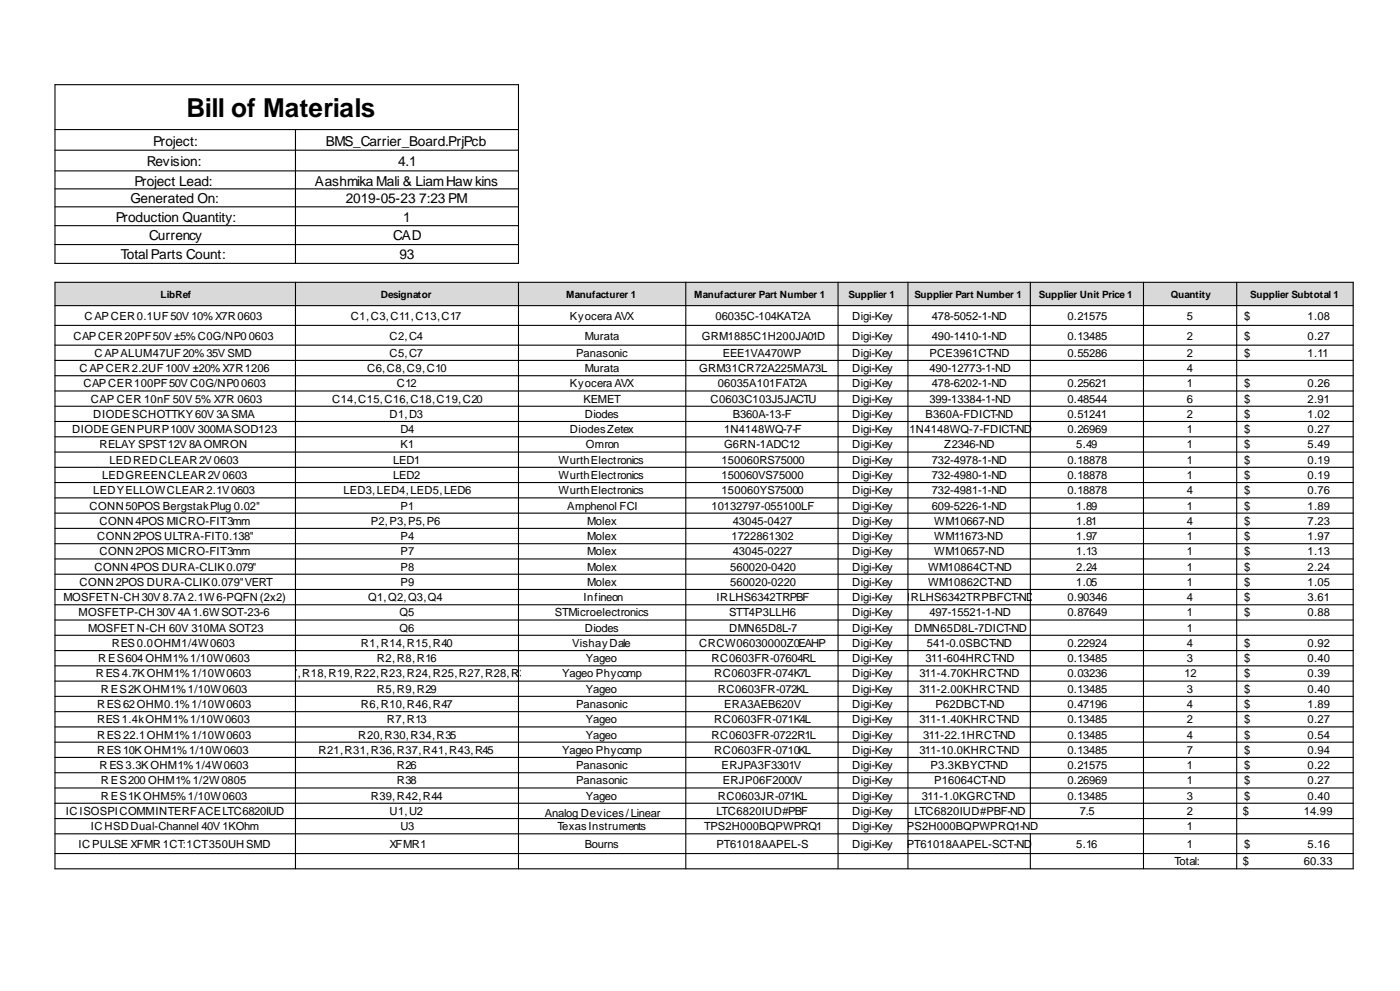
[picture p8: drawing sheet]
<svg xmlns="http://www.w3.org/2000/svg" width="284mm" height="201mm" viewBox="0 0 284 201" stroke-linecap="round" stroke-linejoin="round" font-family="sans-serif">
<defs><g id="words">
<text font-size="5.3" x="37.8" y="23.7">Bill of Materials</text>
<g font-size="2.8">
<text x="31" y="29.5">Project:</text>
<text x="66" y="29.5">BMS_Carrier_Board.PrjPcb</text>
<text x="29.7" y="33.5">Revision:</text>
<text x="80.7" y="33.5">4.1</text>
<text x="26.5" y="41.1">Generated On:</text>
<text x="27.2" y="37.6">Project Lead:</text>
<text x="63.8" y="37.6">Aashmika Mali &amp; LiamHaw kins</text>
<text x="70.1" y="41.1">2019-05-23</text>
<text x="84.9" y="41.1">7:23 PM</text>
<text x="23.4" y="44.9">Production Quantity:</text>
<text x="81.7" y="44.9">1</text>
<text x="24.4" y="52.5">Total Parts Count:</text>
<text x="30.2" y="48.7">Currency</text>
<text x="79.6" y="48.7">CAD</text>
<text x="80.9" y="52.5">93</text>
</g>
<g font-size="2.3">
<text x="17.1" y="64.8">CAPCER0.1UF50V 10% X7R0603</text>
<text x="71.1" y="64.8">C1,C3,C11,C13,C17</text>
<text x="115.4" y="64.8">Kyocera AVX</text>
<text x="144.9" y="64.8">06035C-104KAT2A</text>
<text x="172.7" y="64.8">Digi-Key</text>
<text x="188.8" y="64.8">478-5052-1-ND</text>
<text x="216.3" y="64.8">0.21575</text>
<text x="240.5" y="64.8">5</text>
<text x="252" y="64.8">$</text>
<text x="264.9" y="64.8">1.08</text>
<text x="14.9" y="68.8">CAPCER20PF50V ±5%C0G/NP00603</text>
<text x="78.9" y="68.8">C2,C4</text>
<text x="118.5" y="68.8">Murata</text>
<text x="142.2" y="68.8">GRM1885C1H200JA01D</text>
<text x="172.7" y="68.8">Digi-Key</text>
<text x="188.8" y="68.8">490-1410-1-ND</text>
<text x="216.3" y="68.8">0.13485</text>
<text x="240.5" y="68.8">2</text>
<text x="252" y="68.8">$</text>
<text x="264.9" y="68.8">0.27</text>
<text x="16.1" y="75.4">CAPCER2.2UF100V ±20% X7R1206</text>
<text x="19.2" y="72.4">CAPALUM47UF20% 35V SMD</text>
<text x="74.4" y="75.4">C6,C8,C9,C10</text>
<text x="78.9" y="72.4">C5,C7</text>
<text x="116.7" y="72.4">Panasonic</text>
<text x="118.5" y="75.4">Murata</text>
<text x="141.7" y="75.4">GRM31CR72A225MA73L</text>
<text x="146.4" y="72.4">EEE1VA470WP</text>
<text x="172.7" y="72.4">Digi-Key</text>
<text x="172.7" y="75.4">Digi-Key</text>
<text x="188.3" y="72.4">PCE3961CT-ND</text>
<text x="188.3" y="75.4">490-12773-1-ND</text>
<text x="216.3" y="72.4">0.55286</text>
<text x="240.5" y="72.4">2</text>
<text x="240.5" y="75.4">4</text>
<text x="252" y="72.4">$</text>
<text x="264.9" y="72.4">1.11</text>
<text x="16.9" y="78.4">CAPCER100PF50V C0G/NP00603</text>
<text x="18.4" y="81.7">CAP CER 10nF 50V 5% X7R 0603</text>
<text x="67.3" y="81.7">C14,C15,C16,C18,C19,C20</text>
<text x="80.4" y="78.4">C12</text>
<text x="115.4" y="78.4">Kyocera AVX</text>
<text x="118.2" y="81.7">KEMET</text>
<text x="143.9" y="81.7">C0603C103J5JACTU</text>
<text x="145.4" y="78.4">06035A101FAT2A</text>
<text x="172.7" y="78.4">Digi-Key</text>
<text x="172.7" y="81.7">Digi-Key</text>
<text x="188.3" y="81.7">399-13384-1-ND</text>
<text x="188.8" y="78.4">478-6202-1-ND</text>
<text x="216.3" y="78.4">0.25621</text>
<text x="216.3" y="81.7">0.48544</text>
<text x="240.5" y="78.4">1</text>
<text x="240.5" y="81.7">6</text>
<text x="252" y="78.4">$</text>
<text x="252" y="81.7">$</text>
<text x="264.9" y="78.4">0.26</text>
<text x="264.9" y="81.7">2.91</text>
<text x="14.6" y="87.8">DIODEGENPURP100V 300MASOD123</text>
<text x="18.9" y="84.7">DIODESCHOTTKY60V 3ASMA</text>
<text x="78.9" y="84.7">D1,D3</text>
<text x="81.2" y="87.8">D4</text>
<text x="115.4" y="87.8">DiodesZetex</text>
<text x="118.5" y="84.7">Diodes</text>
<text x="146.7" y="87.8">1N4148WQ-7-F</text>
<text x="148.5" y="84.7">B360A-13-F</text>
<text x="172.7" y="84.7">Digi-Key</text>
<text x="172.7" y="87.8">Digi-Key</text>
<text x="184.2" y="87.8">1N4148WQ-7-FDICT-ND</text>
<text x="187.5" y="84.7">B360A-FDICT-ND</text>
<text x="216.3" y="84.7">0.51241</text>
<text x="216.3" y="87.8">0.26969</text>
<text x="240.5" y="84.7">2</text>
<text x="240.5" y="87.8">1</text>
<text x="252" y="84.7">$</text>
<text x="252" y="87.8">$</text>
<text x="264.9" y="84.7">1.02</text>
<text x="264.9" y="87.8">0.27</text>
<text x="20.2" y="90.8">RELAY SPST12V 8AOMRON</text>
<text x="22.2" y="94.1">LEDREDCLEAR2V0603</text>
<text x="79.6" y="94.1">LED1</text>
<text x="81.2" y="90.8">K1</text>
<text x="113.2" y="94.1">WurthElectronics</text>
<text x="118.7" y="90.8">Omron</text>
<text x="146.2" y="94.1">150060RS75000</text>
<text x="146.7" y="90.8">G6RN-1ADC12</text>
<text x="172.7" y="90.8">Digi-Key</text>
<text x="172.7" y="94.1">Digi-Key</text>
<text x="188.8" y="94.1">732-4978-1-ND</text>
<text x="191.3" y="90.8">Z2346-ND</text>
<text x="216.3" y="94.1">0.18878</text>
<text x="218" y="90.8">5.49</text>
<text x="240.5" y="90.8">1</text>
<text x="240.5" y="94.1">1</text>
<text x="252" y="90.8">$</text>
<text x="252" y="94.1">$</text>
<text x="264.9" y="90.8">5.49</text>
<text x="264.9" y="94.1">0.19</text>
<text x="18.9" y="100.1">LEDYELLOWCLEAR2.1V0603</text>
<text x="20.7" y="97.1">LEDGREENCLEAR2V0603</text>
<text x="69.6" y="100.1">LED3,LED4,LED5,LED6</text>
<text x="79.6" y="97.1">LED2</text>
<text x="113.2" y="97.1">WurthElectronics</text>
<text x="113.2" y="100.1">WurthElectronics</text>
<text x="146.2" y="97.1">150060VS75000</text>
<text x="146.2" y="100.1">150060YS75000</text>
<text x="172.7" y="97.1">Digi-Key</text>
<text x="172.7" y="100.1">Digi-Key</text>
<text x="188.8" y="97.1">732-4980-1-ND</text>
<text x="188.8" y="100.1">732-4981-1-ND</text>
<text x="216.3" y="97.1">0.18878</text>
<text x="216.3" y="100.1">0.18878</text>
<text x="240.5" y="97.1">1</text>
<text x="240.5" y="100.1">4</text>
<text x="252" y="97.1">$</text>
<text x="252" y="100.1">$</text>
<text x="264.9" y="97.1">0.19</text>
<text x="264.9" y="100.1">0.76</text>
<text x="18.1" y="103.4">CONN50POS BergstakPlug 0.02&quot;</text>
<text x="20.2" y="106.4">CONN4POS MICRO-FIT3mm</text>
<text x="75.1" y="106.4">P2,P3,P5,P6</text>
<text x="81.2" y="103.4">P1</text>
<text x="114.9" y="103.4">Amphenol FCI</text>
<text x="119" y="106.4">Molex</text>
<text x="144.2" y="103.4">10132797-055100LF</text>
<text x="148.5" y="106.4">43045-0427</text>
<text x="172.7" y="103.4">Digi-Key</text>
<text x="172.7" y="106.4">Digi-Key</text>
<text x="188.8" y="103.4">609-5226-1-ND</text>
<text x="189.3" y="106.4">WM10667-ND</text>
<text x="218" y="103.4">1.89</text>
<text x="218" y="106.4">1.81</text>
<text x="240.5" y="103.4">1</text>
<text x="240.5" y="106.4">4</text>
<text x="252" y="103.4">$</text>
<text x="252" y="106.4">$</text>
<text x="264.9" y="103.4">1.89</text>
<text x="264.9" y="106.4">7.23</text>
<text x="19.7" y="109.4">CONN2POS ULTRA-FIT0.138&quot;</text>
<text x="20.2" y="112.5">CONN2POS MICRO-FIT3mm</text>
<text x="81.2" y="109.4">P4</text>
<text x="81.2" y="112.5">P7</text>
<text x="119" y="109.4">Molex</text>
<text x="119" y="112.5">Molex</text>
<text x="148.2" y="109.4">1722861302</text>
<text x="148.5" y="112.5">43045-0227</text>
<text x="172.7" y="109.4">Digi-Key</text>
<text x="172.7" y="112.5">Digi-Key</text>
<text x="189.3" y="109.4">WM11673-ND</text>
<text x="189.3" y="112.5">WM10657-ND</text>
<text x="218" y="109.4">1.97</text>
<text x="218" y="112.5">1.13</text>
<text x="240.5" y="109.4">1</text>
<text x="240.5" y="112.5">1</text>
<text x="252" y="109.4">$</text>
<text x="252" y="112.5">$</text>
<text x="264.9" y="109.4">1.97</text>
<text x="264.9" y="112.5">1.13</text>
<text x="16.1" y="118.8">CONN2POS DURA-CLIK0.079&quot;VERT</text>
<text x="19.2" y="115.7">CONN4POS DURA-CLIK0.079&quot;</text>
<text x="81.2" y="115.7">P8</text>
<text x="81.2" y="118.8">P9</text>
<text x="119" y="115.7">Molex</text>
<text x="119" y="118.8">Molex</text>
<text x="148" y="115.7">560020-0420</text>
<text x="148" y="118.8">560020-0220</text>
<text x="172.7" y="115.7">Digi-Key</text>
<text x="172.7" y="118.8">Digi-Key</text>
<text x="188" y="115.7">WM10864CT-ND</text>
<text x="188" y="118.8">WM10862CT-ND</text>
<text x="218" y="115.7">2.24</text>
<text x="218" y="118.8">1.05</text>
<text x="240.5" y="115.7">1</text>
<text x="240.5" y="118.8">1</text>
<text x="252" y="115.7">$</text>
<text x="252" y="118.8">$</text>
<text x="264.9" y="115.7">2.24</text>
<text x="264.9" y="118.8">1.05</text>
<text x="12.9" y="121.8">MOSFETN-CH30V 8.7A2.1W6-PQFN(2x2)</text>
<text x="15.9" y="124.8">MOSFETP-CH30V 4A1.6WSOT-23-6</text>
<text x="74.6" y="121.8">Q1,Q2,Q3,Q4</text>
<text x="80.9" y="124.8">Q5</text>
<text x="112.4" y="124.8">STMicroelectronics</text>
<text x="118.2" y="121.8">Infineon</text>
<text x="145.2" y="121.8">IRLHS6342TRPBF</text>
<text x="147.7" y="124.8">STT4P3LLH6</text>
<text x="172.7" y="121.8">Digi-Key</text>
<text x="172.7" y="124.8">Digi-Key</text>
<text x="183.7" y="121.8">I</text>
<text x="184.5" y="121.8">RLHS6342TRPBFCT-ND</text>
<text x="188.3" y="124.8">497-15521-1-ND</text>
<text x="216.3" y="121.8">0.90346</text>
<text x="216.3" y="124.8">0.87649</text>
<text x="240.5" y="121.8">4</text>
<text x="240.5" y="124.8">1</text>
<text x="252" y="121.8">$</text>
<text x="252" y="124.8">$</text>
<text x="264.9" y="121.8">3.61</text>
<text x="264.9" y="124.8">0.88</text>
<text x="17.9" y="128.1">MOSFET N-CH 60V 310MA SOT23</text>
<text x="22.7" y="131.1">RES0.0OHM1/4W0603</text>
<text x="73.1" y="131.1">R1,R14,R15,R40</text>
<text x="80.9" y="128.1">Q6</text>
<text x="115.9" y="131.1">VishayDale</text>
<text x="118.5" y="128.1">Diodes</text>
<text x="141.7" y="131.1">CRCW06030000Z0EAHP</text>
<text x="147.7" y="128.1">DMN65D8L-7</text>
<text x="172.7" y="128.1">Digi-Key</text>
<text x="172.7" y="131.1">Digi-Key</text>
<text x="185.3" y="128.1">DMN65D8L-7DICT-ND</text>
<text x="187.8" y="131.1">541-0.0SBCT-ND</text>
<text x="216.3" y="131.1">0.22924</text>
<text x="240.5" y="128.1">1</text>
<text x="240.5" y="131.1">4</text>
<text x="252" y="131.1">$</text>
<text x="264.9" y="131.1">0.92</text>
<text x="19.4" y="137.2">RES4.7KOHM1%1/10W0603 R4,R17,R18,R19,R22,R23,R24,R25,R27,R28,R</text>
<text x="19.9" y="134.1">RES604 OHM1%1/10W0603</text>
<text x="76.4" y="134.1">R2,R8,R16</text>
<text x="105.3" y="137.2">32,R33 Yageo Phycomp</text>
<text x="118.7" y="134.1">Yageo</text>
<text x="144.2" y="134.1">RC0603FR-07604RL</text>
<text x="144.7" y="137.2">RC0603FR-074K7L</text>
<text x="172.7" y="134.1">Digi-Key</text>
<text x="172.7" y="137.2">Digi-Key</text>
<text x="186.3" y="137.2">311-4.70KHRCT-ND</text>
<text x="187.5" y="134.1">311-604HRCT-ND</text>
<text x="216.3" y="134.1">0.13485</text>
<text x="216.3" y="137.2">0.03236</text>
<text x="239.9" y="137.2">12</text>
<text x="240.5" y="134.1">3</text>
<text x="252" y="134.1">$</text>
<text x="252" y="137.2">$</text>
<text x="264.9" y="134.1">0.40</text>
<text x="264.9" y="137.2">0.39</text>
<text x="19.7" y="143.5">RES62OHM0.1%1/10W0603</text>
<text x="20.4" y="140.4">RES2KOHM1%1/10W0603</text>
<text x="73.1" y="143.5">R6,R10,R46,R47</text>
<text x="76.4" y="140.4">R5,R9,R29</text>
<text x="116.7" y="143.5">Panasonic</text>
<text x="118.7" y="140.4">Yageo</text>
<text x="145.4" y="140.4">RC0603FR-072KL</text>
<text x="146.7" y="143.5">ERA3AEB620V</text>
<text x="172.7" y="140.4">Digi-Key</text>
<text x="172.7" y="143.5">Digi-Key</text>
<text x="186.3" y="140.4">311-2.00KHRCT-ND</text>
<text x="189.5" y="143.5">P62DBCT-ND</text>
<text x="216.3" y="140.4">0.13485</text>
<text x="216.3" y="143.5">0.47196</text>
<text x="240.5" y="140.4">3</text>
<text x="240.5" y="143.5">4</text>
<text x="252" y="140.4">$</text>
<text x="252" y="143.5">$</text>
<text x="264.9" y="140.4">0.40</text>
<text x="264.9" y="143.5">1.89</text>
<text x="19.7" y="146.5">RES1.4kOHM1%1/10W0603</text>
<text x="19.7" y="149.8">RES22.1OHM1%1/10W0603</text>
<text x="72.6" y="149.8">R20,R30,R34,R35</text>
<text x="78.4" y="146.5">R7,R13</text>
<text x="118.7" y="146.5">Yageo</text>
<text x="118.7" y="149.8">Yageo</text>
<text x="144.2" y="149.8">RC0603FR-0722R1L</text>
<text x="144.7" y="146.5">RC0603FR-071K4L</text>
<text x="172.7" y="146.5">Digi-Key</text>
<text x="172.7" y="149.8">Digi-Key</text>
<text x="186.3" y="146.5">311-1.40KHRCT-ND</text>
<text x="187" y="149.8">311-22.1HRCT-ND</text>
<text x="216.3" y="146.5">0.13485</text>
<text x="216.3" y="149.8">0.13485</text>
<text x="240.5" y="146.5">2</text>
<text x="240.5" y="149.8">4</text>
<text x="252" y="146.5">$</text>
<text x="252" y="149.8">$</text>
<text x="264.9" y="146.5">0.27</text>
<text x="264.9" y="149.8">0.54</text>
<text x="19.7" y="152.8">RES10K OHM1%1/10W0603</text>
<text x="20.2" y="155.8">RES3.3KOHM1%1/4W0603</text>
<text x="64.5" y="152.8">R21,R31,R36,R37,R41,R43,R45</text>
<text x="80.4" y="155.8">R26</text>
<text x="113.9" y="152.8">Yageo Phycomp</text>
<text x="116.7" y="155.8">Panasonic</text>
<text x="144.7" y="152.8">RC0603FR-0710KL</text>
<text x="146.2" y="155.8">ERJPA3F3301V</text>
<text x="172.7" y="152.8">Digi-Key</text>
<text x="172.7" y="155.8">Digi-Key</text>
<text x="186.3" y="152.8">311-10.0KHRCT-ND</text>
<text x="188.5" y="155.8">P3.3KBYCT-ND</text>
<text x="216.3" y="152.8">0.13485</text>
<text x="216.3" y="155.8">0.21575</text>
<text x="240.5" y="152.8">7</text>
<text x="240.5" y="155.8">1</text>
<text x="252" y="152.8">$</text>
<text x="252" y="155.8">$</text>
<text x="264.9" y="152.8">0.94</text>
<text x="264.9" y="155.8">0.22</text>
<text x="20.4" y="158.9">RES200 OHM1%1/2W0805</text>
<text x="80.4" y="158.9">R38</text>
<text x="116.7" y="158.9">Panasonic</text>
<text x="146.4" y="158.9">ERJP06F2000V</text>
<text x="172.7" y="158.9">Digi-Key</text>
<text x="189.3" y="158.9">P16064CT-ND</text>
<text x="216.3" y="158.9">0.26969</text>
<text x="240.5" y="158.9">1</text>
<text x="252" y="158.9">$</text>
<text x="264.9" y="158.9">0.27</text>
<text x="13.4" y="165.2">ICISOSPICOMMINTERFACELTC6820IUD</text>
<text x="20.4" y="162.1">RES1KOHM5%1/10W0603</text>
<text x="75.1" y="162.1">R39,R42,R44</text>
<text x="78.9" y="165.2">U1,U2</text>
<text x="110.4" y="165.4">Analog Devices/Linear</text>
<text x="118.7" y="162.1">Yageo</text>
<text x="145.2" y="165.2">LTC6820IUD#PBF</text>
<text x="145.4" y="162.1">RC0603JR-071KL</text>
<text x="172.7" y="162.1">Digi-Key</text>
<text x="172.7" y="165.2">Digi-Key</text>
<text x="185.3" y="165.2">LTC6820IUD#PBF-ND</text>
<text x="186.8" y="162.1">311-1.0KGRCT-ND</text>
<text x="216.3" y="162.1">0.13485</text>
<text x="218.8" y="165.2">7.5</text>
<text x="240.5" y="162.1">3</text>
<text x="240.5" y="165.2">2</text>
<text x="251.8" y="165.2">$</text>
<text x="252" y="162.1">$</text>
<text x="264.1" y="165.2">14.99</text>
<text x="264.9" y="162.1">0.40</text>
<text x="15.9" y="171.7">ICPULSE XFMR1CT:1CT350UHSMD</text>
<text x="18.4" y="168.2">ICHSDDual-Channel 40V 1KOhm</text>
<text x="78.9" y="171.7">XFMR1</text>
<text x="81.2" y="168.2">U3</text>
<text x="112.9" y="168.2">TexTechnology</text>
<text x="116.4" y="168.2">asInstruments</text>
<text x="118.5" y="171.7">Bourns</text>
<text x="142.7" y="168.2">TPS2H000BQPWPRQ1</text>
<text x="145.2" y="171.7">PT61018AAPEL-S</text>
<text x="172.7" y="168.2">Digi-Key</text>
<text x="172.7" y="171.7">Digi-Key</text>
<text x="182.5" y="168.2">TPS2H000BQPWPRQ1-ND</text>
<text x="183.7" y="171.7">PT61018AAPEL-SCT-ND</text>
<text x="218" y="171.7">5.16</text>
<text x="240.5" y="168.2">1</text>
<text x="240.5" y="171.7">1</text>
<text x="252" y="171.7">$</text>
<text x="264.9" y="171.7">5.16</text>
<text x="237.9" y="175.2">Total:</text>
<text x="251.8" y="175.2">$</text>
<text x="264.1" y="175.2">60.33</text>
</g>
<g font-size="2">
<text x="32.5" y="60.3">LibRef</text>
<text x="77.1" y="60.3">Designator</text>
<text x="114.7" y="60.3">Manufacturer 1</text>
<text x="140.6" y="60.3">Manufacturer Part Number 1</text>
<text x="171.9" y="60.3">Supplier 1</text>
<text x="185.3" y="60.3">Supplier Part Number 1</text>
<text x="210.5" y="60.3">Supplier Unit Price 1</text>
<text x="237.2" y="60.3">Quantity</text>
<text x="253.3" y="60.3">Supplier Subtotal 1</text>
</g>
</g></defs>
<path d="M11.1 57.2h263.1v4.8h-263.1z" fill-rule="evenodd" fill="#d9d9d9"/>
<g fill="none" stroke="#000" stroke-width=".22">
<path d="M11.1 17.2h93.9v36.2h-93.9zM11.1 26.2h93.9M11.1 30.4h93.9M11.1 34.6h93.9M11.1 38.3h93.9M59.9 26.2v27.2M11.1 41.9h93.9M11.1 45.7h93.9M11.1 49.5h93.9M11.1 57.2h263v118.8h-263zM59.9 57.2v118.8M105 57.2v118.8"/>
<path d="M138.9 57.2v118.8M169.8 57.2v118.8M183.9 57.2v118.8M208.7 57.2v108.6M231.7 57.2v118.8M250.6 57.2v118.8M11.1 61.9h263M11.1 65.9h263M11.1 69.9h263M11.1 73h263M11.1 76.1h263M11.1 79.2h263"/>
<path d="M11.1 82.3h263M11.1 85.4h263M11.1 88.5h263M11.1 91.6h263M11.1 94.7h263M11.1 97.7h263M11.1 100.8h263M11.1 103.9h263M11.1 107h263M11.1 110.1h263M11.1 113.2h263M11.1 116.3h263"/>
<path d="M11.1 119.4h263M11.1 122.5h263M11.1 125.6h263M11.1 128.7h263M11.1 131.8h263M11.1 134.9h263M11.1 138h263M11.1 141h263M11.1 144.2h263M11.1 147.2h263M11.1 150.3h263M11.1 153.4h263"/>
<path d="M11.1 156.5h263M11.1 159.6h263M11.1 162.7h263M11.1 165.8h263M11.1 168.9h263M11.1 172.9h263M208.7 168.9v7.1"/>
</g>
<use href="#words"/>
</svg>
